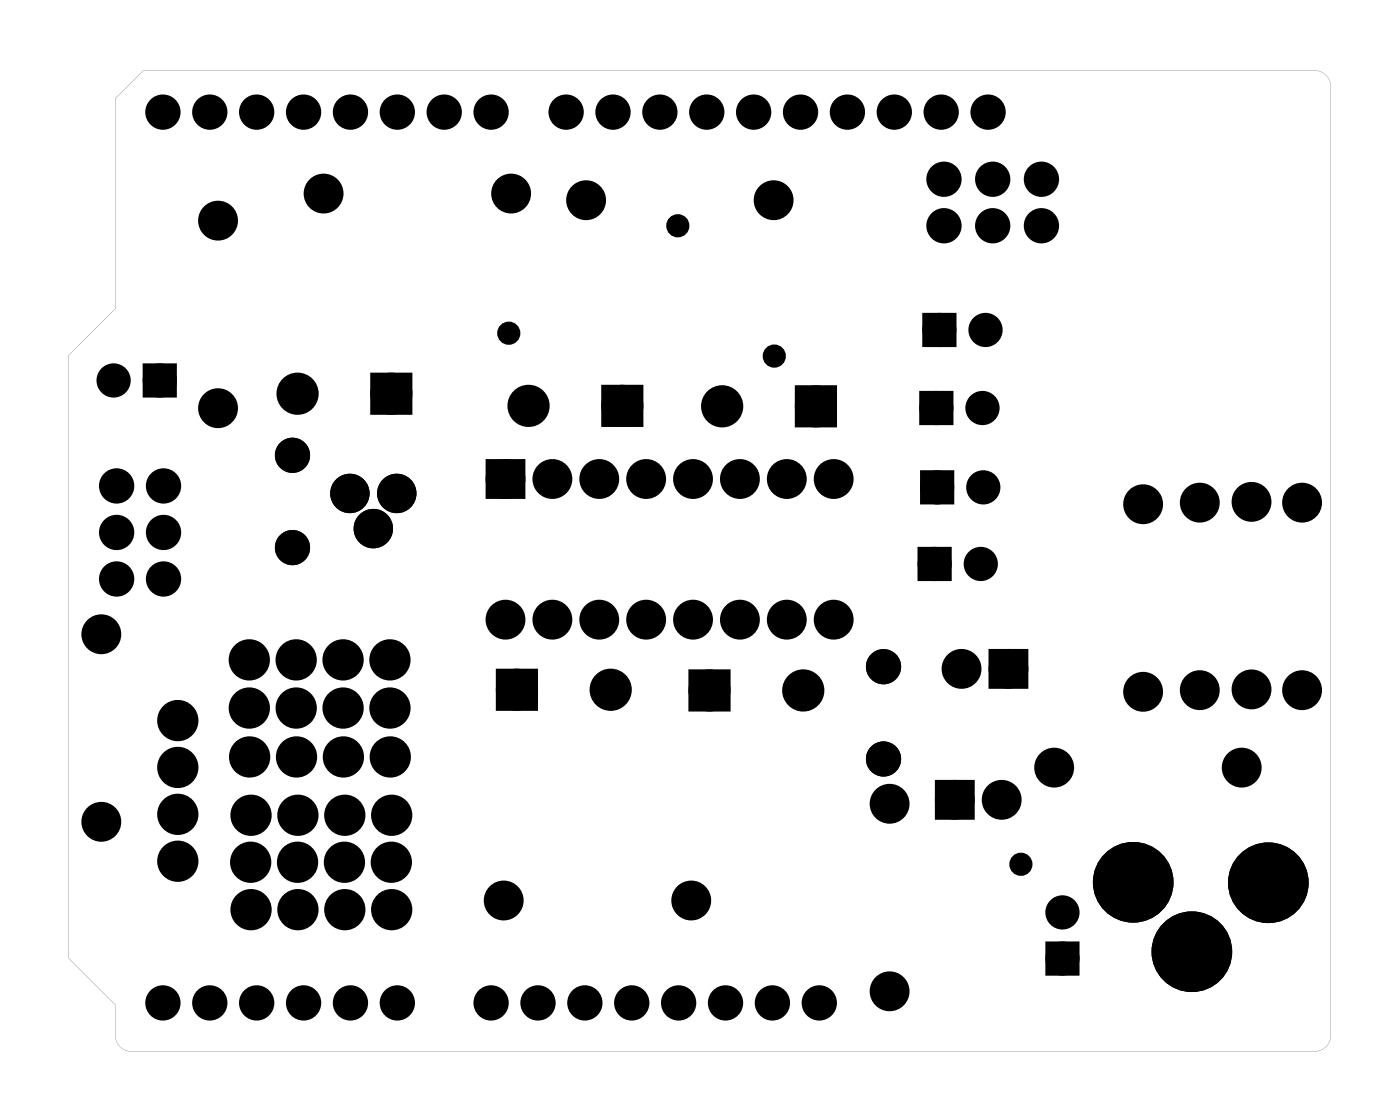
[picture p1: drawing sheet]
<svg xmlns="http://www.w3.org/2000/svg" width="76mm" height="61mm" viewBox="0 0 76 61" stroke-linecap="round" stroke-linejoin="round" font-family="sans-serif">
<g fill="#000">
<path d="M50.3 17.3h1.2v1.2h-1.2zM8.1 20h1.2v1.2h-1.2zM20.4 20.6h1.6v1.5h-1.6zM26.7 25.3h1.4v1.3h-1.4zM27.2 36.6h1.6v1.5h-1.6zM33 21.2h1.5v1.6h-1.5zM37.7 36.6h1.5v1.6h-1.5zM43.4 21.3h1.6v1.5h-1.6zM50 30h1.2v1.2h-1.2zM50.1 21.5h1.2v1.2h-1.2zM50.2 25.8h1.2v1.2h-1.2zM53.9 35.5h1.4v1.4h-1.4z"/>
<path d="M51 42.6h1.4v1.4h-1.4zM57 51.3h1.2v1.2h-1.2z"/>
<path d="M6.2 5.3v11.4l-2.5 2.6v32.6l2.5 2.5v1.6a.89 .89 0 0 0 1 1h63.9a.89 .89 0 0 0 1-1v-51.2a.89 .89 0 0 0-.8-1h-63.5zM6.2 5.3l1.6-1.5h63.3a.89 .89 0 0 1 1 1v51.4a.9 .9 0 0 1-1 .8h-64.1a.9 .9 0 0 1-.8-1v-1.6l-2.5-2.5v-32.6l2.5-2.6z"/>
</g>
<g fill="#000">
<circle cx="8.8" cy="6.1" r=".67"/>
<circle cx="11.4" cy="6.1" r=".67"/>
<circle cx="11.8" cy="12" r=".7"/>
<circle cx="13.9" cy="6.1" r=".67"/>
<circle cx="16.4" cy="6.1" r=".67"/>
<circle cx="17.5" cy="10.5" r=".7"/>
<circle cx="19" cy="6.1" r=".67"/>
<circle cx="21.5" cy="6.1" r=".67"/>
<circle cx="24.1" cy="6.1" r=".67"/>
<circle cx="26.6" cy="6.1" r=".67"/>
<circle cx="27.6" cy="18.1" r=".35"/>
<circle cx="27.7" cy="10.5" r=".7"/>
<circle cx="30.7" cy="6.1" r=".67"/>
<circle cx="31.8" cy="10.8" r=".7"/>
<circle cx="33.2" cy="6.1" r=".67"/>
<circle cx="35.8" cy="6.1" r=".67"/>
<circle cx="36.7" cy="12.2" r=".35"/>
<circle cx="38.3" cy="6.1" r=".67"/>
<circle cx="40.8" cy="6.1" r=".67"/>
<circle cx="41.9" cy="10.8" r=".7"/>
<circle cx="41.9" cy="19.3" r=".35"/>
<circle cx="43.4" cy="6.1" r=".67"/>
<circle cx="45.9" cy="6.1" r=".67"/>
<circle cx="48.5" cy="6.1" r=".67"/>
<circle cx="50.9" cy="17.9" r=".6"/>
<circle cx="51" cy="6.1" r=".67"/>
<circle cx="51.1" cy="12.2" r=".67"/>
<circle cx="51.1" cy="9.7" r=".67"/>
<circle cx="53.4" cy="17.9" r=".6"/>
<circle cx="53.5" cy="6.1" r=".67"/>
<circle cx="53.8" cy="12.2" r=".67"/>
<circle cx="53.8" cy="9.7" r=".67"/>
<circle cx="56.4" cy="12.2" r=".67"/>
<circle cx="56.4" cy="9.7" r=".67"/>
<circle cx="5.5" cy="34.4" r=".7"/>
<circle cx="6.2" cy="20.6" r=".6"/>
<circle cx="6.3" cy="28.8" r=".67"/>
<circle cx="6.3" cy="31.4" r=".67"/>
<circle cx="6.3" cy="26.3" r=".67"/>
<circle cx="8.7" cy="20.6" r=".6"/>
<circle cx="8.9" cy="28.8" r=".67"/>
<circle cx="8.9" cy="31.4" r=".67"/>
<circle cx="8.9" cy="26.3" r=".67"/>
<circle cx="9.6" cy="39" r=".74"/>
<circle cx="11.8" cy="22.1" r=".7"/>
<circle cx="13.5" cy="35.7" r=".74"/>
<circle cx="13.5" cy="38.4" r=".74"/>
<circle cx="15.8" cy="29.7" r=".59"/>
<circle cx="15.8" cy="24.7" r=".59"/>
<circle cx="16" cy="35.7" r=".74"/>
<circle cx="16" cy="38.4" r=".74"/>
<circle cx="16.1" cy="21.3" r=".76"/>
<circle cx="18.6" cy="35.7" r=".74"/>
<circle cx="18.6" cy="38.4" r=".74"/>
<circle cx="19" cy="26.7" r=".67"/>
<circle cx="20.2" cy="28.6" r=".67"/>
<circle cx="21.1" cy="35.7" r=".74"/>
<circle cx="21.1" cy="38.4" r=".74"/>
<circle cx="21.2" cy="21.3" r=".76"/>
<circle cx="21.5" cy="26.7" r=".67"/>
<circle cx="27.4" cy="26" r=".7"/>
<circle cx="27.4" cy="33.6" r=".7"/>
<circle cx="28" cy="37.4" r=".76"/>
<circle cx="28.6" cy="22" r=".76"/>
<circle cx="29.9" cy="26" r=".7"/>
<circle cx="29.9" cy="33.6" r=".7"/>
<circle cx="32.5" cy="26" r=".7"/>
<circle cx="32.5" cy="33.6" r=".7"/>
<circle cx="33.1" cy="37.4" r=".76"/>
<circle cx="33.7" cy="22" r=".76"/>
<circle cx="35" cy="26" r=".7"/>
<circle cx="35" cy="33.6" r=".7"/>
<circle cx="37.5" cy="26" r=".7"/>
<circle cx="37.5" cy="33.6" r=".7"/>
<circle cx="38.4" cy="37.4" r=".76"/>
<circle cx="39.1" cy="22" r=".76"/>
<circle cx="40.1" cy="26" r=".7"/>
<circle cx="40.1" cy="33.6" r=".7"/>
<circle cx="42.6" cy="26" r=".7"/>
<circle cx="42.6" cy="33.6" r=".7"/>
<circle cx="43.5" cy="37.4" r=".76"/>
<circle cx="44.2" cy="22" r=".76"/>
<circle cx="45.2" cy="26" r=".7"/>
<circle cx="45.2" cy="33.6" r=".7"/>
<circle cx="47.9" cy="36.1" r=".59"/>
<circle cx="50.6" cy="30.6" r=".6"/>
<circle cx="50.7" cy="22.1" r=".6"/>
<circle cx="50.8" cy="26.4" r=".6"/>
<circle cx="52.1" cy="36.2" r=".7"/>
<circle cx="53.1" cy="30.6" r=".6"/>
<circle cx="53.2" cy="22.1" r=".6"/>
<circle cx="53.3" cy="26.4" r=".6"/>
<circle cx="54.6" cy="36.2" r=".7"/>
<circle cx="61.9" cy="27.3" r=".7"/>
<circle cx="61.9" cy="37.5" r=".7"/>
<circle cx="65" cy="27.2" r=".7"/>
<circle cx="65" cy="37.4" r=".7"/>
<circle cx="67.8" cy="27.2" r=".7"/>
<circle cx="67.8" cy="37.3" r=".7"/>
<circle cx="70.5" cy="27.2" r=".7"/>
<circle cx="70.5" cy="37.4" r=".7"/>
<circle cx="5.5" cy="44.5" r=".7"/>
<circle cx="8.8" cy="54.3" r=".67"/>
<circle cx="9.6" cy="46.7" r=".74"/>
<circle cx="9.6" cy="41.6" r=".74"/>
<circle cx="9.6" cy="44.1" r=".74"/>
<circle cx="11.4" cy="54.3" r=".67"/>
<circle cx="13.5" cy="41" r=".74"/>
<circle cx="13.6" cy="46.7" r=".74"/>
<circle cx="13.6" cy="44.2" r=".74"/>
<circle cx="13.6" cy="49.3" r=".74"/>
<circle cx="13.9" cy="54.3" r=".67"/>
<circle cx="16.1" cy="41" r=".74"/>
<circle cx="16.1" cy="46.7" r=".74"/>
<circle cx="16.1" cy="44.2" r=".74"/>
<circle cx="16.1" cy="49.3" r=".74"/>
<circle cx="16.4" cy="54.3" r=".67"/>
<circle cx="18.6" cy="41" r=".74"/>
<circle cx="18.7" cy="46.7" r=".74"/>
<circle cx="18.7" cy="44.2" r=".74"/>
<circle cx="18.7" cy="49.3" r=".74"/>
<circle cx="19" cy="54.3" r=".67"/>
<circle cx="21.1" cy="41" r=".74"/>
<circle cx="21.2" cy="46.7" r=".74"/>
<circle cx="21.2" cy="44.2" r=".74"/>
<circle cx="21.2" cy="49.3" r=".74"/>
<circle cx="21.5" cy="54.3" r=".67"/>
<circle cx="26.6" cy="54.3" r=".67"/>
<circle cx="27.3" cy="48.8" r=".7"/>
<circle cx="29.1" cy="54.3" r=".67"/>
<circle cx="31.7" cy="54.3" r=".67"/>
<circle cx="34.2" cy="54.3" r=".67"/>
<circle cx="36.8" cy="54.3" r=".67"/>
<circle cx="37.4" cy="48.8" r=".7"/>
<circle cx="39.3" cy="54.3" r=".67"/>
<circle cx="41.8" cy="54.3" r=".67"/>
<circle cx="44.4" cy="54.3" r=".67"/>
<circle cx="47.9" cy="41.1" r=".59"/>
<circle cx="48.2" cy="53.7" r=".7"/>
<circle cx="48.2" cy="43.5" r=".7"/>
<circle cx="51.7" cy="43.3" r=".7"/>
<circle cx="54.3" cy="43.3" r=".7"/>
<circle cx="55.3" cy="46.8" r=".35"/>
<circle cx="57.1" cy="41.6" r=".7"/>
<circle cx="57.6" cy="51.9" r=".6"/>
<circle cx="57.6" cy="49.4" r=".6"/>
<circle cx="61.4" cy="47.8" r="1.83"/>
<circle cx="64.6" cy="51.6" r="1.78"/>
<circle cx="67.3" cy="41.6" r=".7"/>
<circle cx="68.7" cy="47.8" r="1.78"/>
</g>
<g fill="none" stroke="#000" stroke-width=".55">
<circle cx="27.6" cy="18.1" r=".35"/>
<circle cx="36.7" cy="12.2" r=".35"/>
<circle cx="41.9" cy="19.3" r=".35"/>
<circle cx="55.3" cy="46.8" r=".35"/>
</g>
<g fill="none" stroke="#000" stroke-width=".76" stroke-linecap="butt">
<path d="M20.4 20.6h1.6v1.5h-1.6zM26.7 25.3h1.4v1.3h-1.4zM27.2 36.6h1.6v1.5h-1.6zM33 21.2h1.5v1.6h-1.5zM37.7 36.6h1.5v1.6h-1.5zM43.4 21.3h1.6v1.5h-1.6zM53.9 35.5h1.4v1.4h-1.4zM51 42.6h1.4v1.4h-1.4z"/>
<circle cx="11.8" cy="12" r=".7"/>
<circle cx="17.5" cy="10.5" r=".7"/>
<circle cx="27.7" cy="10.5" r=".7"/>
<circle cx="31.8" cy="10.8" r=".7"/>
<circle cx="41.9" cy="10.8" r=".7"/>
<circle cx="5.5" cy="34.4" r=".7"/>
<circle cx="9.6" cy="39" r=".74"/>
<circle cx="11.8" cy="22.1" r=".7"/>
<circle cx="13.5" cy="35.7" r=".74"/>
<circle cx="13.5" cy="38.4" r=".74"/>
<circle cx="16" cy="35.7" r=".74"/>
<circle cx="16" cy="38.4" r=".74"/>
<circle cx="16.1" cy="21.3" r=".76"/>
<circle cx="18.6" cy="35.7" r=".74"/>
<circle cx="18.6" cy="38.4" r=".74"/>
<circle cx="21.1" cy="35.7" r=".74"/>
<circle cx="21.1" cy="38.4" r=".74"/>
<circle cx="21.2" cy="21.3" r=".76"/>
<circle cx="27.4" cy="33.6" r=".7"/>
<circle cx="27.4" cy="26" r=".7"/>
<circle cx="28" cy="37.4" r=".76"/>
<circle cx="28.6" cy="22" r=".76"/>
<circle cx="29.9" cy="33.6" r=".7"/>
<circle cx="29.9" cy="26" r=".7"/>
<circle cx="32.5" cy="33.6" r=".7"/>
<circle cx="32.5" cy="26" r=".7"/>
<circle cx="33.1" cy="37.4" r=".76"/>
<circle cx="33.7" cy="22" r=".76"/>
<circle cx="35" cy="33.6" r=".7"/>
<circle cx="35" cy="26" r=".7"/>
<circle cx="37.5" cy="33.6" r=".7"/>
<circle cx="37.5" cy="26" r=".7"/>
<circle cx="38.4" cy="37.4" r=".76"/>
<circle cx="39.1" cy="22" r=".76"/>
<circle cx="40.1" cy="33.6" r=".7"/>
<circle cx="40.1" cy="26" r=".7"/>
<circle cx="42.6" cy="33.6" r=".7"/>
<circle cx="42.6" cy="26" r=".7"/>
<circle cx="43.5" cy="37.4" r=".76"/>
<circle cx="44.2" cy="22" r=".76"/>
<circle cx="45.2" cy="33.6" r=".7"/>
<circle cx="45.2" cy="26" r=".7"/>
<circle cx="52.1" cy="36.2" r=".7"/>
<circle cx="54.6" cy="36.2" r=".7"/>
<circle cx="61.9" cy="37.5" r=".7"/>
<circle cx="61.9" cy="27.3" r=".7"/>
<circle cx="65" cy="37.4" r=".7"/>
<circle cx="65" cy="27.2" r=".7"/>
<circle cx="67.8" cy="37.3" r=".7"/>
<circle cx="67.8" cy="27.2" r=".7"/>
<circle cx="70.5" cy="37.4" r=".7"/>
<circle cx="70.5" cy="27.2" r=".7"/>
<circle cx="5.5" cy="44.5" r=".7"/>
<circle cx="9.6" cy="44.1" r=".74"/>
<circle cx="9.6" cy="46.7" r=".74"/>
<circle cx="9.6" cy="41.6" r=".74"/>
<circle cx="13.5" cy="41" r=".74"/>
<circle cx="13.6" cy="46.7" r=".74"/>
<circle cx="13.6" cy="44.2" r=".74"/>
<circle cx="13.6" cy="49.3" r=".74"/>
<circle cx="16.1" cy="41" r=".74"/>
<circle cx="16.1" cy="46.7" r=".74"/>
<circle cx="16.1" cy="44.2" r=".74"/>
<circle cx="16.1" cy="49.3" r=".74"/>
<circle cx="18.6" cy="41" r=".74"/>
<circle cx="18.7" cy="46.7" r=".74"/>
<circle cx="18.7" cy="44.2" r=".74"/>
<circle cx="18.7" cy="49.3" r=".74"/>
<circle cx="21.1" cy="41" r=".74"/>
<circle cx="21.2" cy="46.7" r=".74"/>
<circle cx="21.2" cy="44.2" r=".74"/>
<circle cx="21.2" cy="49.3" r=".74"/>
<circle cx="27.3" cy="48.8" r=".7"/>
<circle cx="37.4" cy="48.8" r=".7"/>
<circle cx="48.2" cy="53.7" r=".7"/>
<circle cx="48.2" cy="43.5" r=".7"/>
<circle cx="51.7" cy="43.3" r=".7"/>
<circle cx="54.3" cy="43.3" r=".7"/>
<circle cx="57.1" cy="41.6" r=".7"/>
<circle cx="67.3" cy="41.6" r=".7"/>
</g>
<g fill="none" stroke="#000" stroke-width=".73" stroke-linecap="butt">
<circle cx="15.8" cy="29.7" r=".59"/>
<circle cx="15.8" cy="24.7" r=".59"/>
<circle cx="47.9" cy="36.1" r=".59"/>
<circle cx="47.9" cy="41.1" r=".59"/>
</g>
<g fill="none" stroke="#000" stroke-width=".65" stroke-linecap="butt">
<path d="M50.3 17.3h1.2v1.2h-1.2zM8.1 20h1.2v1.2h-1.2zM50 30h1.2v1.2h-1.2zM50.1 21.5h1.2v1.2h-1.2zM50.2 25.8h1.2v1.2h-1.2zM57 51.3h1.2v1.2h-1.2z"/>
<circle cx="50.9" cy="17.9" r=".6"/>
<circle cx="53.4" cy="17.9" r=".6"/>
<circle cx="6.2" cy="20.6" r=".6"/>
<circle cx="8.7" cy="20.6" r=".6"/>
<circle cx="50.6" cy="30.6" r=".6"/>
<circle cx="50.7" cy="22.1" r=".6"/>
<circle cx="50.8" cy="26.4" r=".6"/>
<circle cx="53.1" cy="30.6" r=".6"/>
<circle cx="53.2" cy="22.1" r=".6"/>
<circle cx="53.3" cy="26.4" r=".6"/>
<circle cx="57.6" cy="49.4" r=".6"/>
<circle cx="57.6" cy="51.9" r=".6"/>
</g>
<g fill="none" stroke="#000" stroke-width=".57">
<circle cx="8.8" cy="6.1" r=".67"/>
<circle cx="11.4" cy="6.1" r=".67"/>
<circle cx="13.9" cy="6.1" r=".67"/>
<circle cx="16.4" cy="6.1" r=".67"/>
<circle cx="19" cy="6.1" r=".67"/>
<circle cx="21.5" cy="6.1" r=".67"/>
<circle cx="24.1" cy="6.1" r=".67"/>
<circle cx="26.6" cy="6.1" r=".67"/>
<circle cx="30.7" cy="6.1" r=".67"/>
<circle cx="33.2" cy="6.1" r=".67"/>
<circle cx="35.8" cy="6.1" r=".67"/>
<circle cx="38.3" cy="6.1" r=".67"/>
<circle cx="40.8" cy="6.1" r=".67"/>
<circle cx="43.4" cy="6.1" r=".67"/>
<circle cx="45.9" cy="6.1" r=".67"/>
<circle cx="48.5" cy="6.1" r=".67"/>
<circle cx="51" cy="6.1" r=".67"/>
<circle cx="51.1" cy="9.7" r=".67"/>
<circle cx="51.1" cy="12.2" r=".67"/>
<circle cx="53.5" cy="6.1" r=".67"/>
<circle cx="53.8" cy="9.7" r=".67"/>
<circle cx="53.8" cy="12.2" r=".67"/>
<circle cx="56.4" cy="9.7" r=".67"/>
<circle cx="56.4" cy="12.2" r=".67"/>
<circle cx="6.3" cy="26.3" r=".67"/>
<circle cx="6.3" cy="31.4" r=".67"/>
<circle cx="6.3" cy="28.8" r=".67"/>
<circle cx="8.9" cy="31.4" r=".67"/>
<circle cx="8.9" cy="28.8" r=".67"/>
<circle cx="8.9" cy="26.3" r=".67"/>
<circle cx="8.8" cy="54.3" r=".67"/>
<circle cx="11.4" cy="54.3" r=".67"/>
<circle cx="13.9" cy="54.3" r=".67"/>
<circle cx="16.4" cy="54.3" r=".67"/>
<circle cx="19" cy="54.3" r=".67"/>
<circle cx="21.5" cy="54.3" r=".67"/>
<circle cx="26.6" cy="54.3" r=".67"/>
<circle cx="29.1" cy="54.3" r=".67"/>
<circle cx="31.7" cy="54.3" r=".67"/>
<circle cx="34.2" cy="54.3" r=".67"/>
<circle cx="36.8" cy="54.3" r=".67"/>
<circle cx="39.3" cy="54.3" r=".67"/>
<circle cx="41.8" cy="54.3" r=".67"/>
<circle cx="44.4" cy="54.3" r=".67"/>
</g>
<g fill="none" stroke="#000" stroke-width=".79" stroke-linecap="butt">
<circle cx="19" cy="26.7" r=".67"/>
<circle cx="20.2" cy="28.6" r=".67"/>
<circle cx="21.5" cy="26.7" r=".67"/>
</g>
<circle cx="61.4" cy="47.8" r="1.83" fill="none" stroke="#000" stroke-width=".71" stroke-linecap="butt"/>
<g fill="none" stroke="#000" stroke-width=".81" stroke-linecap="butt">
<circle cx="64.6" cy="51.6" r="1.78"/>
<circle cx="68.7" cy="47.8" r="1.78"/>
</g>
</svg>
